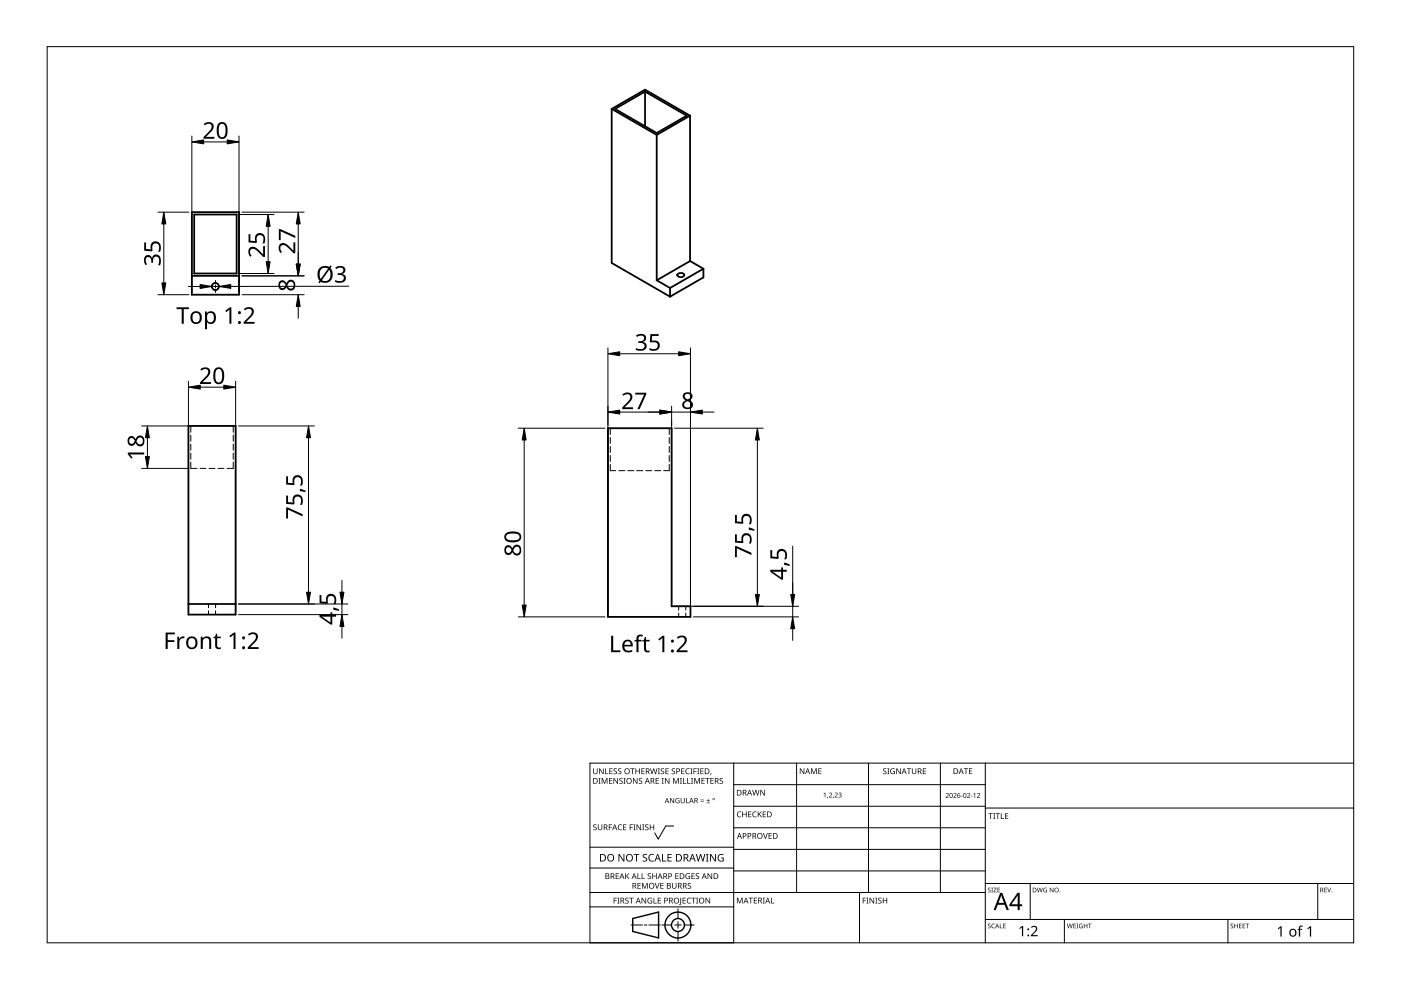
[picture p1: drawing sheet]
<svg xmlns="http://www.w3.org/2000/svg" width="297mm" height="210mm" viewBox="0 0 297 210" stroke-linecap="round" stroke-linejoin="round" font-family="sans-serif">
<g fill="none" stroke="#000" stroke-width=".38">
<path d="M136.8 19.4v7.4M129.7 23.1l7.1-4.1 9.5 5.5M129.7 23.1l9.5 5.5M129.7 23.1v32.7l12.4 7.1M130.4 23.1l6.4-3.7 8.8 5.1-6.4 3.7zM139.2 28.6v30.8M146.3 24.5v30.8M146.3 24.5l-7.1 4.1M40.7 45h10v17.5h-10zM40.7 58.5h10M41.2 45.5h9v12.5h-9zM139.2 59.4l2.9 1.7"/>
<path d="M143.7 58.1l.7-.2a.52 .52 0 0 1 .6 .6l-.3 .2h-.6l-.4-.2zM146.3 55.3l2.8 1.7M146.3 55.3l-7.1 4.1M149.1 57v1.8l-7 4.1M149.1 57l-7 4.1M142.1 61.1v1.8M40 90.3h10v40h-10zM128.9 90.8h13.5v37.7h4v2.3h-17.5zM50 128.1h-10"/>
<circle cx="45.7" cy="60.8" r=".75"/>
</g>
<g fill="none" stroke="#000" stroke-width=".21">
<path d="M40.5 90.3v1.3M40.5 92.3v1.2M40.5 94.2v1.2M40.5 96.1v1.3M40.5 98v1.3h1.3M43.7 99.3h-1.3M45.6 99.3h-1.3M47.5 99.3h-1.3M49.5 90.3v1.3M49.5 92.3v1.2M49.5 94.2v1.2M49.5 96.1v1.3"/>
<path d="M49.5 98v1.3h-1.4M129.4 98.5v1.3h1.2M129.4 90.8v1.3M129.4 92.8v1.2M129.4 94.7v1.2M129.4 96.6v1.2M132.5 99.8h-1.3M134.4 99.8h-1.3M136.3 99.8h-1.3M138.2 99.8h-1.3M140.1 99.8h-1.3M141.9 90.8v1.3"/>
<path d="M141.9 92.8v1.2M141.9 94.7v1.2M141.9 96.6v1.2M141.9 98.5v1.3h-1.2M44.2 128.1v.8M44.2 129.5v.8M45.7 128.1v.8M45.7 129.5v.8M143.9 128.5v.9M143.9 130v.8M145.4 128.5v.9M145.4 130v.8"/>
</g>
<path d="M10 9.9h277v190h-277z" fill="none" stroke="#000" stroke-width=".21"/>
<g fill="none" stroke="#000" stroke-width=".21">
<path d="M125.1 179.6h30.5M142.8 175.1h-1.6l-1.6 2.8-.8-1.3M155.6 166.4h53.3M155.6 161.8v38.1h-30.5v-38.1h161.9M168.9 161.8v27.4M184.1 161.8v27.4M199.4 161.8v27.4M208.9 170.9h-53.3M208.9 175.5h-53.3M208.9 161.8v38.1M287 171.3h-78.1M125.1 192.3h30.5"/>
<path d="M125.1 189.2h83.8M133.8 196.1h2.4M136.6 196.1h.6M140 196.1h-2.4M140.3 196.1h2.1M143.1 196.1h1.3M143.7 195.4v1.4M143.7 197.5v2M143.7 192.7v2M147.2 196.1h-2.1M155.6 180.1h53.3M155.6 184h-30.5"/>
<path d="M182.2 189.2v10.7M208.9 184.7h-53.3M218.4 187.3v7.6M225.7 194.9v5M260.3 194.9v5M279.4 187.3v7.6M287 194.9h-78.1M287 187.3h-78.1"/>
</g>
<g fill="#000">
<path d="M125.8 174.9l.5-.1h.2l-.1 .2a.25 .25 0 0 0-.3-.1 .25 .25 0 0 0 0 .4 .42 .42 0 0 1 .4 .5 .42 .42 0 0 1-.7 .2v-.1a.27 .27 0 0 0 .5 0 .27 .27 0 0 0-.1-.4l-.4-.2zM125.8 162.9h.1v.8a.32 .32 0 0 0 .3 .3 .32 .32 0 0 0 .3-.3v-.8h.2v.8a.47 .47 0 0 1-.5 .4 .47 .47 0 0 1-.4-.4zM126.9 165h.4l-.1 .1v1l.1 .1h-.4l.1-.1v-1zM126.8 174.8h.1v.8a.32 .32 0 0 0 .3 .3 .32 .32 0 0 0 .3-.3v-.8h.2v.8a.47 .47 0 0 1-.5 .4 .47 .47 0 0 1-.4-.4zM127 162.9h.2l.6 1v-1h.2v1.2h-.2l-.7-1 .1 1h-.2zM127.6 165h.2l.4 1 .4-1h.2v1.2h-.2v-1.1l-.4 1.1h-.1l-.4-1.1v1.1h-.1zM128.3 162.9h.2v1.1h.5v.1h-.7zM129.1 174.8h.7v.1h-.6v.5h.5v.1h-.5v.5h-.1zM129.1 165h.7v.1h-.5v.4h.5v.1h-.5v.4h.5v.2h-.7zM129.2 162.9h.7v.1h-.5v.4h.4v.2h-.4v.4h.5v.1h-.7zM130.1 163l.5-.1 .2 .1v.1a.25 .25 0 0 0-.4-.1 .25 .25 0 0 0 0 .4 .42 .42 0 0 1 .4 .5 .42 .42 0 0 1-.7 .2v-.1a.27 .27 0 0 0 .5 0 .27 .27 0 0 0-.1-.4l-.4-.2zM130.1 165h.1l.7 1v-1h.1v1.2h-.2l-.6-1v1h-.1z"/>
<path d="M131.1 175l.5-.2 .3 .1-.1 .1a.49 .49 0 0 0-.7 .4 .49 .49 0 0 0 .8 .4 .57 .57 0 0 1-.8 0 .57 .57 0 0 1 0-.8zM131.1 163l.4-.1 .2 .1v.1a.25 .25 0 0 0-.4-.1 .25 .25 0 0 0 0 .4 .42 .42 0 0 1 .4 .5 .42 .42 0 0 1-.6 .2v-.1a.27 .27 0 0 0 .4 0 .27 .27 0 0 0-.1-.4l-.3-.2zM131.4 165.1l.4-.2 .2 .1v.1a.25 .25 0 0 0-.4-.1 .25 .25 0 0 0 0 .4l.4 .2v.4l-.4 .2-.3-.1 .1-.1a.27 .27 0 0 0 .4 .1 .27 .27 0 0 0-.1-.4l-.4-.3zM132.2 165h.4l-.1 .1v1l.1 .1h-.4l.1-.1v-1zM132.1 174.8h.7v.1h-.5v.4h.5v.1h-.5v.5h.5v.1h-.7zM133.5 174.8h.7v.1h-.5v.5h.5v.1h-.5v.5h-.2zM133.6 162.9h.9v.1h-.3v1.1h-.2v-1.1h-.4zM134.3 174.8h.4l-.1 .1v1l.1 .1h-.4l.1-.1v-1zM134.2 165h.2l.6 1v-1h.2v1.2h-.2l-.7-1v1h-.1zM134.7 162.9h.2v.5h.6v-.5h.2v1.2h-.2v-.5h-.6v.5h-.2zM135 174.8h.1l.7 1v-1h.1v1.2h-.2l-.6-1v1h-.1zM135.5 165.1l.4-.2 .2 .1v.1a.25 .25 0 0 0-.4-.1 .25 .25 0 0 0 0 .4l.4 .2v.4l-.4 .2-.3-.1 .1-.1a.27 .27 0 0 0 .4 .1 .27 .27 0 0 0-.1-.4l-.3-.3z"/>
<path d="M136.2 174.8h.4l-.1 .1v1l.1 .1h-.4l.1-.1v-1zM136 162.9h.7v.1h-.6v.4h.5v.2h-.5v.4h.6v.1h-.7zM136.8 174.9l.4-.1h.3l-.1 .2a.25 .25 0 0 0-.3-.1 .25 .25 0 0 0 0 .4 .42 .42 0 0 1 .4 .5 .42 .42 0 0 1-.7 .2v-.1a.27 .27 0 0 0 .5 0 .27 .27 0 0 0-.1-.4l-.4-.2zM137.8 174.8h.1v.5h.6v-.5h.2v1.2h-.2v-.6h-.6v.6h-.1zM137.8 162.9h.2l.3 1 .2-1h.2l.3 1 .2-1h.2l-.3 1.2h-.2l-.3-1-.3 1h-.1zM139 165h.7v.1h-.5v.4h.5v.1h-.5v.4h.5v.2h-.7zM139.5 162.9h.4l-.1 .1v1l.1 .1h-.4l.1-.1v-1zM140.3 165h.4l-.1 .1v1l.1 .1h-.4l.1-.1v-1zM140.1 163l.5-.1 .2 .1v.1a.25 .25 0 0 0-.4-.1 .25 .25 0 0 0 0 .4 .42 .42 0 0 1 .4 .5 .42 .42 0 0 1-.7 .2l.1-.1a.27 .27 0 0 0 .4 0 .27 .27 0 0 0-.1-.4l-.4-.2zM141.1 162.9h.7v.1h-.6v.4h.5v.2h-.5v.4h.6v.1h-.7zM141 165h.1l.7 1v-1h.1v1.2h-.1l-.7-1v1h-.1zM142.1 169.2h.1l.6 .9v-.9h.1v1.1h-.1l-.6-.9v.9h-.1z"/>
<path d="M142.5 163l.4-.1 .2 .1v.1a.25 .25 0 0 0-.4-.1 .25 .25 0 0 0 0 .4 .42 .42 0 0 1 .4 .5 .42 .42 0 0 1-.6 .2v-.1a.27 .27 0 0 0 .4 0 .27 .27 0 0 0-.1-.4l-.4-.2zM142.7 165h.2l.4 1 .4-1h.2v1.2h-.1v-1.1l-.4 1.1h-.2l-.4-1.1v1.1h-.1zM143.3 169.3l.5-.1 .3 .1-.1 .1a.45 .45 0 0 0-.7 .3 .45 .45 0 0 0 .6 .5v-.4h-.2v-.1h.4v.6a.6 .6 0 0 1-.8-.2 .6 .6 0 0 1 0-.8zM144.2 165h.4l-.2 .1v1l.2 .1h-.4l.1-.1v-1zM144.8 165h.2v1h.5v.2h-.7zM144.4 162.9h.7v.1h-.5v.4h.5v.2h-.5v.4h.5v.1h-.7zM144.3 169.2h.2v.7a.28 .28 0 0 0 .2 .3 .28 .28 0 0 0 .3-.3v-.7h.2v.7a.42 .42 0 0 1-.5 .4 .42 .42 0 0 1-.4-.4zM145.5 169.2h.1v1h.5v.1h-.6zM145.7 165h.2v1h.5v.2h-.7zM145.5 163.1l.3-.2 .4 .1v.1l-.3-.1a.49 .49 0 0 0-.4 .7 .49 .49 0 0 0 .7 .3 .57 .57 0 0 1-.8-.1 .57 .57 0 0 1 0-.8zM146.4 162.9h.4l-.1 .1v1l.1 .1h-.4l.1-.1v-1zM146.5 165h.5l-.2 .1v1l.2 .1h-.5l.2-.1v-1z"/>
<path d="M147 162.9h.7v.1h-.5v.5h.5v.1h-.5v.5h-.2zM147.2 165h.2l.4 1 .4-1h.2v1.2h-.2l.1-1.1-.5 1.1h-.1l-.4-1.1v1.1h-.1zM147.8 162.9h.5l-.2 .1v1l.2 .1h-.5l.2-.1v-1zM148.5 169.9h.7v.1h-.7zM148.5 169.5h.7v.2h-.7zM148.5 162.9h.7v.1h-.6v.4h.5v.2h-.5v.4h.6v.1h-.7zM148.7 165h.7v.1h-.5v.4h.5v.1h-.5v.4h.5v.2h-.7zM149.8 170.2h.7v.1h-.7zM149.5 165h.9v.1h-.3v1.1h-.2v-1.1h-.4zM150.1 169.4l.1 .3h.3l-.3 .1v.3l-.1-.3h-.3l.3-.1zM150.7 163.9h.1l-.2 .4zM150.6 165h.7v.1h-.5v.4h.5v.1h-.5v.4h.5v.2h-.7z"/>
<path d="M152.6 165.1l.4-.2 .3 .1-.1 .1a.25 .25 0 0 0-.4-.1 .25 .25 0 0 0 0 .4l.4 .2 .1 .4-.4 .2-.4-.1 .1-.1a.27 .27 0 0 0 .5 .1 .27 .27 0 0 0-.1-.4l-.4-.3zM156.4 172.2l.4-.2 .4 .1-.1 .1a.49 .49 0 0 0-.7 .5 .49 .49 0 0 0 .7 .4 .57 .57 0 0 1-.8 0 .57 .57 0 0 1 0-.8zM157.4 172.1h.1v.5h.7v-.5h.1v1.2h-.1v-.6h-.7v.6h-.1zM158.6 172.1h.7v.1h-.5v.4h.5v.1h-.5v.4h.5v.2h-.7zM159.7 172.2l.3-.2 .4 .1v.1h-.3a.49 .49 0 0 0-.4 .6 .49 .49 0 0 0 .7 .3 .57 .57 0 0 1-.8 0 .57 .57 0 0 1 0-.8zM159.5 167.5h.1l.3 1 .3-1h.1l.3 1 .3-1h.1l-.3 1.2h-.2l-.3-1.1-.2 1.1h-.2zM160.7 172.1h.1v.6l.5-.6h.2l-.5 .5 .5 .7h-.1l-.5-.6-.1 .6h-.1zM161.8 176.6h.1l.4 1.1 .3-1.1h.2l-.4 1.2h-.2zM161.2 167.5h.2l.6 1v-1h.2v1.2h-.2l-.7-1v1h-.1zM161.7 172.1h.7v.1h-.5v.4h.5v.1h-.5v.4h.5v.2h-.7zM163 176.6h.6v.2h-.5v.3h.5v.2h-.5v.4h.5v.1h-.6zM169.6 162.9h.2l.6 1v-1h.1v1.2h-.1l-.7-1v1h-.1z"/>
<path d="M172 162.9h.2l.4 1 .3-1h.3v1.2h-.2v-1l-.4 1h-.1l-.4-1.1v1.1h-.1zM173.5 162.9h.7v.1h-.5v.4h.4v.1h-.4v.5h.5v.1h-.7zM174.6 168.3l.4-.2v1h-.1v-.9zM175.4 168.9h.2l-.2 .4zM175.8 168.2a.37 .37 0 0 1 .6 0 .37 .37 0 0 1-.3 .6l-.2 .2h.5v.1h-.6l.2-.4a.27 .27 0 0 0 .3-.3 .27 .27 0 0 0-.4-.2zM176.6 168.9h.2l-.2 .4zM177 168.2a.37 .37 0 0 1 .6 0 .37 .37 0 0 1-.3 .6l-.2 .2h.5v.1h-.6l.2-.4a.27 .27 0 0 0 .3-.3 .27 .27 0 0 0-.4-.2zM177.8 168.2a.32 .32 0 0 1 .5-.2 .32 .32 0 0 1-.1 .5 .33 .33 0 0 1 .1 .6 .33 .33 0 0 1-.5-.2 .26 .26 0 0 0 .4 .1 .26 .26 0 0 0 0-.4l-.3-.1a.23 .23 0 0 0 .3-.1 .23 .23 0 0 0-.1-.3 .23 .23 0 0 0-.3 .1zM187.3 163l.4-.1 .2 .1v.1a.25 .25 0 0 0-.4-.1 .25 .25 0 0 0 0 .4 .42 .42 0 0 1 .4 .5 .42 .42 0 0 1-.6 .2v-.1a.27 .27 0 0 0 .4 0 .27 .27 0 0 0-.1-.4l-.3-.2zM188.1 162.9h.5l-.2 .1v1l.2 .1h-.5l.2-.1v-1zM188.9 163.1l.5-.2 .3 .1v.1a.5 .5 0 0 0-.8 .4 .5 .5 0 0 0 .7 .5v-.4h-.3v-.1h.4v.6a.66 .66 0 0 1-.8-.1 .66 .66 0 0 1 0-.9zM190 162.9h.2l.7 1-.1-1h.2v1.2h-.2l-.6-1v1h-.2z"/>
<path d="M192.3 162.9h.9v.1h-.4v1.1h-.2v-1.1h-.3zM193.3 162.9h.2v.8a.32 .32 0 0 0 .3 .3 .32 .32 0 0 0 .3-.3v-.8h.2v.8a.47 .47 0 0 1-.5 .4 .47 .47 0 0 1-.5-.4zM195.7 162.9h.6v.1h-.5v.4h.5v.2h-.5v.4h.5v.1h-.6zM200.5 168.3a.37 .37 0 0 1 .6 0 .37 .37 0 0 1-.2 .5l-.3 .3h.6v.1h-.7l.3-.4a.27 .27 0 0 0 .2-.4 .27 .27 0 0 0-.4-.1zM202.1 168.3a.37 .37 0 0 1 .6 0 .37 .37 0 0 1-.2 .5l-.2 .3h.5v.1h-.7l.3-.4a.27 .27 0 0 0 .3-.4 .27 .27 0 0 0-.5-.1zM203.7 168.7h.4v.1h-.4zM204.4 162.9h.9v.1h-.4v1.1h-.2v-1.1h-.3zM205 168.3a.37 .37 0 0 1 .6 0 .37 .37 0 0 1-.2 .5l-.2 .3h.5v.1h-.7l.3-.4a.27 .27 0 0 0 .3-.4 .27 .27 0 0 0-.5-.1zM205.8 168.7h.4v.1h-.4zM205.4 162.9h.7v.1h-.5v.4h.5v.1h-.5v.5h.5v.1h-.7zM206.4 168.4l.4-.3v1.1h-.2v-.9zM207.1 168.3a.37 .37 0 0 1 .6 0 .37 .37 0 0 1-.2 .5l-.2 .3h.5v.1h-.7l.3-.4a.27 .27 0 0 0 .3-.4 .27 .27 0 0 0-.5-.1z"/>
<path d="M209.6 172.4h.9v.2h-.4v1h-.1v-1h-.4zM210.6 172.4h.4l-.1 .1v1l.1 .1h-.4l.1-.1v-1zM211.1 172.4h.9v.2h-.4v1h-.1v-1h-.4zM212.2 172.4h.2v1.1h.5v.1h-.7zM213.1 172.4h.7v.2h-.6v.3h.5v.2h-.5v.4h.6v.1h-.7zM130.1 190.3h.7v.2h-.5v.4h.4v.1h-.4v.6h-.2zM130.5 185.2h.7v.1h-.5v.4h.5v.1h-.5v.4h.5v.2h-.7zM130.9 190.3h.4l-.1 .2v.9l.1 .2h-.4l.1-.2v-.9zM131.1 181.1h.3l.8 1.3v-1.3h.2v1.6h-.3l-.8-1.4v1.4h-.2zM132.6 190.5l.4-.2 .3 .1-.1 .1a.25 .25 0 0 0-.4-.1 .25 .25 0 0 0 0 .4 .4 .4 0 0 1 .5 .3 .4 .4 0 0 1-.3 .5 .4 .4 0 0 1-.5-.2h.1a.27 .27 0 0 0 .5 .1 .27 .27 0 0 0-.1-.5l-.4-.2zM132.6 185.2h.1v.6l.6-.6h.1l-.4 .5 .5 .7h-.2l-.5-.6-.1 .6h-.1zM133.4 190.3h.9v.2h-.4v1.1h-.1v-1.1h-.4z"/>
<path d="M134.3 181.1h1.2v.2h-.5v1.4h-.2v-1.4h-.5zM135.2 185.2h.1v1h.5v.2h-.6zM135.2 187.2h.6v.1h-.5v.4h.5v.2h-.5v.4h.5v.1h-.6zM136 185.2h.2v1h.5v.2h-.7zM136.1 187.2h.2l.4 1 .4-1h.2v1.2h-.1v-1l-.4 1h-.2l-.4-1 .1 1h-.2zM136 190.3h.2l.7 1.1-.1-1.1h.2v1.3h-.2l-.6-1v1h-.2zM136.3 181.2l.4-.1h.5l-.2 .2a.33 .33 0 0 0-.5 .1 .33 .33 0 0 0 .4 .4 .49 .49 0 0 1 .3 .7 .49 .49 0 0 1-.8 .2l-.2-.1v-.2l.3 .1a.35 .35 0 0 0 .5-.2 .35 .35 0 0 0-.4-.4l-.3-.3zM137.4 190.5l.6-.2 .3 .1-.1 .1a.5 .5 0 0 0-.8 .4 .5 .5 0 0 0 .7 .5v-.3h-.3v-.2h.5v.6a.66 .66 0 0 1-.9-.1 .66 .66 0 0 1 0-.9zM137.4 185.3l.4-.2 .2 .1v.1a.25 .25 0 0 0-.4-.1 .25 .25 0 0 0 0 .4 .42 .42 0 0 1 .4 .6 .42 .42 0 0 1-.6 .2v-.2a.27 .27 0 0 0 .4 .1 .27 .27 0 0 0-.1-.4l-.3-.3zM137.7 181.3l.4-.2h.6l-.1 .2-.4-.1a.64 .64 0 0 0-.5 .9 .64 .64 0 0 0 .9 .3v.2a.83 .83 0 0 1-1-.3 .83 .83 0 0 1 .1-1zM138.6 190.3h.1v1.1h.5v.2h-.6zM138.8 187.2h.2l.3 1.1 .4-1.1h.1l-.4 1.2h-.1z"/>
<path d="M138.3 185.2h.2v.5h.6v-.5h.1v1.2h-.1v-.6h-.6v.6h-.2zM139.5 190.3h.6v.2h-.5v.4h.5v.1h-.5v.4h.5v.2h-.6zM140.4 181.1h.2v1.4h.7v.2h-.9zM140 187.2h.7v.1h-.5v.4h.5v.2h-.5v.4h.5v.1h-.7zM141.5 181.1h.9v.2h-.7v.4h.7v.2h-.7v.6h.7v.2h-.9zM142.5 187.2h.1v.8a.32 .32 0 0 0 .4 .3 .32 .32 0 0 0 .3-.3v-.8h.1v.8a.47 .47 0 0 1-.4 .4 .47 .47 0 0 1-.5-.4zM143.2 185.2h.7v.1h-.6v.4h.5v.1h-.5v.4h.6v.2h-.7zM144.2 190.3h.2v1.3l-.1 .2-.3 .1v-.2l.2-.1zM144.7 190.3h.7v.2h-.5v.4h.5v.1h-.5v.4h.5v.2h-.7zM145.5 185.3l.4-.2 .4 .1-.1 .1a.5 .5 0 0 0-.7 .4 .5 .5 0 0 0 .7 .5v-.3h-.3v-.2h.4v.6a.66 .66 0 0 1-.9-.1 .66 .66 0 0 1 .1-.9zM145.8 190.5l.3-.2 .4 .1v.1h-.3a.49 .49 0 0 0-.4 .6 .49 .49 0 0 0 .7 .3 .57 .57 0 0 1-.8 0 .57 .57 0 0 1 0-.8zM145.9 187.3l.4-.1 .2 .1v.1a.25 .25 0 0 0-.4-.1 .25 .25 0 0 0 0 .4l.4 .2v.3l-.4 .2h-.3l.1-.1a.27 .27 0 0 0 .4 0 .27 .27 0 0 0-.1-.4l-.4-.2z"/>
<path d="M146.6 190.3h.9v.2h-.4v1.1h-.1v-1.1h-.4zM146.6 185.2h.7v.1h-.5v.4h.5v.1h-.5v.4h.5v.2h-.7zM147.6 190.3h.4l-.1 .2v.9l.1 .2h-.4l.1-.2v-.9zM147.6 185.3l.4-.2 .2 .1v.1a.25 .25 0 0 0-.4-.1 .25 .25 0 0 0 0 .4 .42 .42 0 0 1 .4 .6 .42 .42 0 0 1-.7 .2l.1-.2a.27 .27 0 0 0 .4 .1 .27 .27 0 0 0-.1-.4l-.4-.3zM147.5 181.1h.2l.4 1.3 .3-1.3h.2l.4 1.3 .3-1.3h.2l-.4 1.6h-.2l-.4-1.4-.3 1.4h-.2zM149.7 181.1h.5l-.2 .1v1.3l.2 .2h-.5l.1-.2v-1.3zM149.6 190.3h.2l.6 1.1v-1.1h.2v1.3h-.2l-.7-1v1h-.1zM150 185.2h.2l.6 1v-1h.2v1.2h-.2l-.6-1v1h-.2zM150.5 181.1h.3l.8 1.3v-1.3h.2v1.6h-.2l-.9-1.4v1.4h-.2zM152.4 181.3l.7-.2h.3l-.1 .2a.65 .65 0 0 0-1 .5 .65 .65 0 0 0 .9 .7v-.5h-.3v-.2h.5v.8a.86 .86 0 0 1-1.1-.2 .86 .86 0 0 1 .1-1.1zM156.2 190.3h.3l.3 1 .4-1h.3v1.2h-.2v-1l-.4 1h-.1l-.4-1v1h-.2zM158.7 190.3h.9v.2h-.3v1h-.2v-1h-.4z"/>
<path d="M159.8 190.3h.7v.2h-.5v.3h.5v.2h-.5v.4h.5v.1h-.7zM161.7 190.3h.5l-.2 .2v.9l.2 .1h-.5l.2-.1v-.9zM163.5 190.3h.1v1.1h.6v.1h-.7zM182.9 190.3h.7v.2h-.5v.4h.5v.1h-.5v.6h-.2zM183.7 190.3h.4l-.1 .2v.9l.1 .2h-.4l.1-.2v-.9zM184.4 190.3h.1l.7 1v-1h.1v1.3h-.1l-.7-1v1h-.1zM185.6 190.3h.4l-.1 .2v.9l.1 .2h-.4l.1-.2v-.9zM186.2 190.5l.5-.2 .2 .1v.1a.25 .25 0 0 0-.4-.1 .25 .25 0 0 0 0 .4l.4 .2v.4l-.4 .2-.3-.1v-.1a.27 .27 0 0 0 .5 .1 .27 .27 0 0 0-.1-.5l-.4-.2zM187.2 190.3h.1v.6h.6v-.6h.2v1.3h-.2v-.6h-.6v.6h-.1zM209.5 188.3l.3-.1 .2 .2a.24 .24 0 0 0-.3-.1 .24 .24 0 0 0-.1 .3 .24 .24 0 0 0 .3 .1l.2 .2-.1 .2-.4 .1-.2-.2a.23 .23 0 0 0 .4 .2 .23 .23 0 0 0 0-.4l-.3-.2zM209.5 195.9l.3-.1 .2 .2a.24 .24 0 0 0-.3-.1 .24 .24 0 0 0-.1 .3 .24 .24 0 0 0 .3 .1 .31 .31 0 0 1 0 .5 .31 .31 0 0 1-.5-.1 .23 .23 0 0 0 .4 .1 .23 .23 0 0 0 0-.4l-.3-.2zM210.2 188.2h.3l-.1 .1 .1 .9h-.3l.1-.1z"/>
<path d="M210.3 196l.4-.2 .2 .1v.1a.39 .39 0 0 0-.6 .3 .39 .39 0 0 0 .6 .4 .46 .46 0 0 1-.7-.1 .46 .46 0 0 1 .1-.6zM210.7 188.2h.6l-.5 .9h.5v.1h-.7l.5-.9h-.4zM212 195.8h.1v.9l.4 .1h-.5zM211.5 188.2h.5l-.4 .1v.3h.4l-.4 .1v.4l.4 .1h-.5zM212.7 195.8h.5l-.4 .1v.3h.4l-.4 .2v.3l.4 .1h-.5zM216.1 196.8l.6-.5h.2v2.2h-.2v-1.9l-.4 .4zM218.6 196.5a.76 .76 0 0 1 1.2 0 .76 .76 0 0 1-.3 1.2l-.6 .6h1.1v.2h-1.4v-.2l.7-.8a.52 .52 0 0 0 .3-.8 .52 .52 0 0 0-.9 0zM219.8 188.2h.2l.2 .8 .2-.8h.1l.3 .8 .2-.8h.1l-.3 1h-.1l-.2-.8-.3 .8h-.1zM221.3 188.3h.7h-.1a.4 .4 0 0 0-.6 .4 .4 .4 0 0 0 .6 .4v-.3l-.2-.1h.3v.5a.53 .53 0 0 1-.7-.2 .53 .53 0 0 1 0-.7zM222.6 188.2h.1l.5 .8v-.8h.1v1h-.1l-.5-.8v.8h-.1zM226.2 195.8h.1l.2 .9 .3-.9h.1l.2 .9 .2-.9h.1l-.2 1h-.1l-.3-.8-.2 .8h-.1zM227.6 195.8h.5l-.4 .1v.3h.4l-.4 .2v.3l.4 .1h-.5z"/>
<path d="M228.3 195.8h.3l-.1 .1 .1 .9h-.3l.1-.1zM228.9 196l.7-.1-.2 .1a.4 .4 0 0 0-.5 .3 .4 .4 0 0 0 .5 .4v-.3l-.2-.1h.4v.5a.53 .53 0 0 1-.7-.1 .53 .53 0 0 1 0-.7zM229.8 195.8h.1v.4h.5v-.4h.1v1h-.1v-.4h-.5v.4h-.1zM230.7 195.8h.7l-.3 .1v.9h-.1v-.9zM260.9 195.9l.4-.1 .1 .2a.24 .24 0 0 0-.3-.1 .24 .24 0 0 0-.1 .3 .24 .24 0 0 0 .4 .1 .31 .31 0 0 1 0 .5 .31 .31 0 0 1-.5-.1 .23 .23 0 0 0 .3 .1 .23 .23 0 0 0 .1-.4l-.4-.2zM261.7 195.8h.1v.4h.5v-.4h.1v1h-.1v-.4h-.5v.4h-.1zM262.7 195.8h.5l-.4 .1v.3h.4l-.4 .2v.3l.4 .1h-.5zM263.5 195.8h.5l-.4 .1v.3h.4l-.4 .2v.3l.4 .1h-.5zM264.1 195.8h.7l-.3 .1v.9h-.1v-.9zM270.9 196.9l.6-.5h.2v2.2h-.2v-1.9l-.4 .3zM275.5 196.4l.7-.1v.2h-.4l-.1 .2-.1 .2h.5v.2h-.5v1.5h-.2v-1.5h-.3l.3-.2zM277.2 196.9l.6-.5h.2v2.2h-.3v-1.9l-.4 .3z"/>
<path d="M280.8 188.2h.5l-.4 .1v.3h.4l-.4 .1v.4l.4 .1h-.5zM281.4 188.2h.1l.3 .8 .3-.8h.1l-.3 1h-.1z"/>
<path d="M125.8 165h.3a.54 .54 0 0 1 .6 .6 .56 .56 0 0 1-.6 .6h-.3zM125.9 165.1v.9h.2a.43 .43 0 0 0 .5-.4 .41 .41 0 0 0-.5-.5z"/>
<path d="M128 174.8h.3a.35 .35 0 0 1 .5 .2 .35 .35 0 0 1-.3 .5l.4 .5h-.2l-.3-.5h-.2v.5h-.2zM128.2 174.9v.5h.1a.23 .23 0 0 0 .3-.2 .23 .23 0 0 0-.3-.3z"/>
<path d="M130.3 174.8h.1l.5 1.2h-.2l-.1-.4h-.5l-.2 .4h-.1zM130.3 175l-.2 .5h.4z"/>
<path d="M132.3 163.5a.61 .61 0 0 1 1.2 0 .61 .61 0 0 1-1.2 0zM132.7 163.1l-.1 .4a.45 .45 0 0 0 .5 .4 .45 .45 0 0 0 .3-.5 .45 .45 0 0 0-.5-.4z"/>
<path d="M132.7 165.6a.61 .61 0 0 1 1.2 0 .61 .61 0 0 1-1.2 0zM133.1 165.2a.47 .47 0 0 0-.1 .7 .47 .47 0 0 0 .7-.1 .45 .45 0 0 0 0-.6 .45 .45 0 0 0-.6 0z"/>
<path d="M136.9 162.9h.4a.35 .35 0 0 1 .4 .3 .35 .35 0 0 1-.2 .4l.3 .5h-.2l-.3-.5h-.2v.5h-.2zM137.1 163v.5h.2a.23 .23 0 0 0 .3-.2 .23 .23 0 0 0-.3-.3z"/>
<path d="M137.2 165h.1l.5 1.2h-.2l-.1-.4h-.5l-.1 .4h-.2zM137.2 165.1l-.2 .6h.4z"/>
<path d="M138 165h.3a.35 .35 0 0 1 .4 .2 .35 .35 0 0 1-.2 .4l.3 .6h-.2l-.3-.5h-.2v.5h-.1zM138.1 165.1v.4h.2a.23 .23 0 0 0 .3-.2 .23 .23 0 0 0-.3-.2z"/>
<path d="M141.4 169.2h.1l.4 1.1h-.1l-.2-.3h-.4l-.1 .3h-.2zM141.4 169.3l-.2 .5h.4z"/>
<path d="M143.4 162.9h.3a.41 .41 0 0 1 .5 .5 .41 .41 0 0 1-.6 .3v.4h-.2zM143.6 163v.5a.29 .29 0 0 0 .4-.2 .29 .29 0 0 0-.4-.3z"/>
<path d="M146.5 169.2h.2l.4 1.1h-.2l-.1-.3h-.4l-.2 .3h-.1zM146.6 169.3l-.2 .5h.4z"/>
<path d="M147.2 169.2h.3a.31 .31 0 0 1 .4 .2 .31 .31 0 0 1-.2 .4l.3 .5h-.1l-.3-.5h-.2v.5h-.2zM147.4 169.3v.4h.1a.21 .21 0 0 0 .3-.2 .21 .21 0 0 0-.3-.2z"/>
<path d="M149.4 162.9h.4a.61 .61 0 0 1 .6 .6 .61 .61 0 0 1-.6 .6h-.4zM149.6 163v1h.2a.48 .48 0 0 0 .4-.5 .48 .48 0 0 0-.4-.5z"/>
<path d="M151.1 169.4a.24 .24 0 0 1 .4 0 .24 .24 0 0 1-.4 0zM151.2 169.4a.15 .15 0 0 0 .3 0 .15 .15 0 0 0-.3 0z"/>
<path d="M151.6 165h.3a.35 .35 0 0 1 .4 .2 .35 .35 0 0 1-.2 .4l.3 .6h-.1l-.3-.5h-.3v.5h-.1zM151.7 165.1v.4h.2a.23 .23 0 0 0 .3-.2 .23 .23 0 0 0-.3-.2z"/>
<path d="M156.7 176.6h.2l.4 1.2h-.1l-.2-.3h-.5l-.1 .3h-.2zM156.8 176.8l-.2 .5h.4z"/>
<path d="M156.2 167.5h.4a.61 .61 0 0 1 .6 .6 .61 .61 0 0 1-.6 .6h-.4zM156.4 167.6v1h.2a.49 .49 0 0 0 .4-.4 .49 .49 0 0 0-.3-.6z"/>
<path d="M157.5 167.5h.3a.35 .35 0 0 1 .4 .2 .35 .35 0 0 1-.2 .4l.3 .6h-.1l-.3-.5h-.3v.5h-.1zM157.6 167.6v.5h.2a.23 .23 0 0 0 .3-.3 .23 .23 0 0 0-.3-.2z"/>
<path d="M157.5 176.6h.3a.41 .41 0 0 1 .5 .5 .41 .41 0 0 1-.7 .3v.4h-.1zM157.6 176.8v.4a.29 .29 0 0 0 .5-.2 .29 .29 0 0 0-.5-.2z"/>
<path d="M158.5 176.6h.3a.41 .41 0 0 1 .5 .5 .41 .41 0 0 1-.6 .3v.4h-.2zM158.7 176.8v.4a.29 .29 0 0 0 .4-.2 .29 .29 0 0 0-.4-.2z"/>
<path d="M158.8 167.5h.2l.5 1.2h-.2l-.1-.4h-.5l-.2 .4h-.1zM158.9 167.6l-.2 .6h.4z"/>
<path d="M159.6 176.6h.3a.35 .35 0 0 1 .4 .3 .35 .35 0 0 1-.2 .4l.3 .5h-.2l-.3-.5h-.2v.5h-.1zM159.7 176.8v.4h.2a.23 .23 0 0 0 .3-.2 .23 .23 0 0 0-.3-.2z"/>
<path d="M160.4 177.2a.65 .65 0 0 1 1.3 0 .65 .65 0 0 1-1.3 0zM160.8 176.8l-.1 .4a.45 .45 0 0 0 .5 .4 .45 .45 0 0 0 .4-.5 .45 .45 0 0 0-.5-.4z"/>
<path d="M162.7 172.1h.3a.61 .61 0 0 1 .6 .6 .61 .61 0 0 1-.6 .6h-.3zM162.8 172.2v.9h.2a.48 .48 0 0 0 .5-.4 .48 .48 0 0 0-.5-.5z"/>
<path d="M163.9 176.6h.4a.61 .61 0 0 1 .6 .7 .61 .61 0 0 1-.7 .5h-.3zM164.1 176.8v.9h.1a.48 .48 0 0 0 .5-.4 .48 .48 0 0 0-.4-.5z"/>
<path d="M171.2 162.9h.1l.5 1.2h-.2l-.1-.4h-.5l-.1 .4h-.2zM171.2 163.1l-.1 .5h.3z"/>
<path d="M191.6 162.9h.2l.4 1.2h-.1l-.2-.4h-.4l-.2 .4h-.1zM191.7 163.1l-.2 .5h.4z"/>
<path d="M194.6 162.9h.3a.35 .35 0 0 1 .5 .2 .35 .35 0 0 1-.3 .5l.4 .5h-.2l-.3-.5h-.3v.5h-.1zM194.7 163v.5h.2a.23 .23 0 0 0 .3-.2 .23 .23 0 0 0-.3-.3z"/>
<path d="M201.4 168.2l.4-.1 .2 .3v.5l-.2 .3-.3-.1-.2-.2zM201.5 168.3l-.1 .2a.38 .38 0 0 0 .3 .5 .41 .41 0 0 0 .2-.4 .41 .41 0 0 0-.4-.3z"/>
<path d="M203.1 168.2l.4-.1-.3 .2-.1 .3a.35 .35 0 0 1 .5 .2 .35 .35 0 0 1-.4 .5 .35 .35 0 0 1-.2-.5zM203.1 168.9a.22 .22 0 0 0 .4 0 .22 .22 0 0 0-.4 0z"/>
<path d="M202.2 162.9h.3a.55 .55 0 0 1 .6 .6 .56 .56 0 0 1-.6 .6h-.3zM202.3 163v1h.2a.48 .48 0 0 0 .5-.5 .48 .48 0 0 0-.5-.5z"/>
<path d="M203.7 162.9h.2l.4 1.2h-.1l-.2-.4h-.5l-.1 .4h-.2zM203.8 163.1l-.2 .5h.4z"/>
<path d="M204.3 168.2l.4-.1 .2 .3v.5l-.2 .3-.3-.1-.1-.2zM204.4 168.3l-.1 .4a.26 .26 0 0 0 .3 .4 .26 .26 0 0 0 .2-.4l-.1-.4z"/>
<path d="M128.4 185.2h.3a.31 .31 0 0 1 .5 .1 .31 .31 0 0 1-.3 .4 .33 .33 0 0 1 .3 .4 .33 .33 0 0 1-.4 .3h-.4zM128.5 185.8v.4h.3a.23 .23 0 0 0 .3-.2 .23 .23 0 0 0-.3-.2zM128.5 185.3v.4h.2a.21 .21 0 0 0 .3-.2 .21 .21 0 0 0-.3-.2z"/>
<path d="M127.2 181.1h.5a.71 .71 0 0 1 .8 .8 .73 .73 0 0 1-.8 .8h-.5zM127.4 181.2v1.3h.2a.56 .56 0 0 0 .7-.6 .54 .54 0 0 0-.6-.7z"/>
<path d="M129.5 185.2h.3a.35 .35 0 0 1 .4 .2 .35 .35 0 0 1-.2 .4l.3 .6h-.1l-.3-.5h-.3v.5h-.1zM129.6 185.3v.4h.2a.23 .23 0 0 0 .3-.2 .23 .23 0 0 0-.3-.2z"/>
<path d="M128.9 181.3a.76 .76 0 0 1 1.1 .1 .76 .76 0 0 1-.1 1.1 .76 .76 0 0 1-1.1-.3v-.5zM129.1 181.4a.62 .62 0 0 0-.1 .8 .62 .62 0 0 0 .8 .2l.1-.1a.61 .61 0 0 0 0-.8 .61 .61 0 0 0-.8-.1z"/>
<path d="M131.6 190.3h.3a.35 .35 0 0 1 .4 .3 .35 .35 0 0 1-.2 .4l.3 .6h-.1l-.3-.5h-.3v.5h-.1zM131.7 190.5v.4h.2a.23 .23 0 0 0 .3-.2 .23 .23 0 0 0-.3-.2z"/>
<path d="M131.8 185.2h.1l.5 1.2h-.2l-.1-.4h-.5l-.1 .4h-.2zM131.9 185.3l-.2 .6h.4z"/>
<path d="M132.9 181.3a.76 .76 0 0 1 1.1 .1 .76 .76 0 0 1-.1 1.1 .76 .76 0 0 1-1.1-.3l-.1-.5zM133.1 181.4a.62 .62 0 0 0-.2 .8 .62 .62 0 0 0 .9 .2l.1-.1a.61 .61 0 0 0 0-.8 .61 .61 0 0 0-.8-.1z"/>
<path d="M134.1 187.2h.3a.35 .35 0 0 1 .5 .2 .35 .35 0 0 1-.3 .5l.4 .5h-.2l-.3-.5h-.2v.5h-.2zM134.3 187.3v.5h.1a.23 .23 0 0 0 .3-.2 .23 .23 0 0 0-.3-.3z"/>
<path d="M134.4 185.2h.1l.5 1.2h-.2l-.1-.4h-.5l-.1 .4h-.2zM134.4 185.3l-.2 .6h.4z"/>
<path d="M135.3 190.3h.1l.5 1.3h-.2l-.1-.4h-.5l-.2 .4h-.1zM135.3 190.5l-.2 .5h.4z"/>
<path d="M137.5 187.8a.61 .61 0 0 1 1.2 0 .61 .61 0 0 1-1.2 0zM137.9 187.4a.47 .47 0 0 0-.1 .7 .47 .47 0 0 0 .7 0v-.1a.45 .45 0 0 0 0-.5 .45 .45 0 0 0-.6-.1z"/>
<path d="M139.4 181.1h.1l.6 1.6h-.2l-.1-.5h-.7l-.2 .5h-.2zM139.4 181.3l-.2 .7h.5z"/>
<path d="M139.9 185.2h.1l.5 1.2h-.2l-.1-.4h-.5l-.1 .4h-.2zM139.9 185.3l-.1 .6h.3z"/>
<path d="M140.7 185.2h.3a.35 .35 0 0 1 .4 .2 .35 .35 0 0 1-.2 .4l.3 .6h-.2l-.2-.5h-.3v.5h-.1zM140.8 185.3v.4h.2a.23 .23 0 0 0 .3-.2 .23 .23 0 0 0-.3-.2z"/>
<path d="M141.4 187.2h.3a.31 .31 0 0 1 .5 .2 .31 .31 0 0 1-.2 .4 .33 .33 0 0 1 .2 .4 .33 .33 0 0 1-.4 .2h-.4zM141.5 187.9v.4h.3a.23 .23 0 0 0 .3-.2 .23 .23 0 0 0-.3-.2zM141.5 187.3v.4h.3a.21 .21 0 0 0 .2-.2 .21 .21 0 0 0-.3-.2z"/>
<path d="M140.8 190.3h.4a.41 .41 0 0 1 .4 .5 .41 .41 0 0 1-.6 .3v.5h-.2zM141 190.5v.5a.29 .29 0 0 0 .5-.3 .29 .29 0 0 0-.5-.2z"/>
<path d="M141.9 190.3h.3a.35 .35 0 0 1 .4 .3 .35 .35 0 0 1-.2 .4l.3 .6h-.1l-.3-.5h-.3v.5h-.1zM142 190.5v.4h.2a.23 .23 0 0 0 .3-.2 .23 .23 0 0 0-.3-.2z"/>
<path d="M141.7 185.2h.3a.41 .41 0 0 1 .5 .5 .41 .41 0 0 1-.6 .2v.5h-.2zM141.9 185.3v.5a.29 .29 0 0 0 .4-.3 .29 .29 0 0 0-.4-.2z"/>
<path d="M143.7 187.2h.4a.35 .35 0 0 1 .4 .2 .35 .35 0 0 1-.2 .5l.3 .5h-.2l-.3-.5h-.2v.5h-.2zM143.9 187.3v.5h.2a.23 .23 0 0 0 .3-.2 .23 .23 0 0 0-.3-.3z"/>
<path d="M142.8 191a.61 .61 0 0 1 1.2 0 .61 .61 0 0 1-1.2 0zM143.2 190.6a.47 .47 0 0 0-.1 .7 .47 .47 0 0 0 .7-.1 .45 .45 0 0 0-.1-.6 .45 .45 0 0 0-.5 0z"/>
<path d="M143.3 181.1h.5a.71 .71 0 0 1 .8 .8 .73 .73 0 0 1-.8 .8h-.5zM143.5 181.2v1.3h.2a.56 .56 0 0 0 .7-.6 .54 .54 0 0 0-.6-.7z"/>
<path d="M144.8 187.2h.3a.35 .35 0 0 1 .5 .2 .35 .35 0 0 1-.3 .5l.4 .5h-.2l-.3-.5h-.2v.5h-.2zM145 187.3v.5h.1a.23 .23 0 0 0 .3-.2 .23 .23 0 0 0-.3-.3z"/>
<path d="M144.1 185.2h.4a.61 .61 0 0 1 .6 .6 .61 .61 0 0 1-.6 .6h-.4zM144.3 185.3v.9h.1a.48 .48 0 0 0 .5-.4 .48 .48 0 0 0-.4-.5z"/>
<path d="M144.9 181.1h.5a.45 .45 0 0 1 .5 .3 .45 .45 0 0 1-.3 .6l.5 .7h-.3l-.3-.7h-.4v.7h-.2zM145.1 181.3v.5h.3a.3 .3 0 0 0 .3-.3 .3 .3 0 0 0-.3-.2z"/>
<path d="M146.7 181.1h.2l.6 1.6h-.2l-.2-.5h-.6l-.2 .5h-.2zM146.8 181.3l-.2 .7h.5z"/>
<path d="M148.1 191a.61 .61 0 0 1 1.2 0 .61 .61 0 0 1-1.2 0zM148.4 191a.45 .45 0 0 0 .9 0 .45 .45 0 0 0-.9 0z"/>
<path d="M149.2 185.2h.2l.5 1.2h-.2l-.2-.4h-.4l-.2 .4h-.1zM149.3 185.3l-.2 .6h.4z"/>
<path d="M151.3 185.2h.4a.61 .61 0 0 1 .6 .6 .61 .61 0 0 1-.6 .6h-.4zM151.5 185.3v.9h.1a.48 .48 0 0 0 .5-.4 .48 .48 0 0 0-.4-.5z"/>
<path d="M158.1 190.3h.1l.5 1.2h-.2l-.1-.3h-.5l-.1 .3h-.2zM158.2 190.5l-.2 .5h.4z"/>
<path d="M160.8 190.3h.3a.35 .35 0 0 1 .4 .3 .35 .35 0 0 1-.2 .4l.3 .5h-.1l-.3-.5h-.3v.5h-.1zM160.9 190.5v.4h.2a.23 .23 0 0 0 .3-.2 .23 .23 0 0 0-.3-.2z"/>
<path d="M162.7 190.3h.1l.5 1.2h-.1l-.2-.3h-.5l-.1 .3h-.2zM162.8 190.5l-.2 .5h.4z"/>
<path d="M211.4 195.8l.5 1-.3-.3h-.4l-.2 .3zM211.4 196l-.1 .4h.3z"/>
<path d="M212.1 189.3h.4l1.4 3.7h-.5l-.4-1.2h-1.5l-.4 1.2h-.4zM212.3 189.8l-.6 1.6h1.2z"/>
<path d="M215.7 189.3h.5v2.4h.5v.4h-.5v.9h-.4v-.9h-1.8v-.3zM215.8 189.8l-1.3 1.9h1.3z"/>
<path d="M219 188.2h.3a.44 .44 0 0 1 .4 .5 .45 .45 0 0 1-.5 .5h-.2zM219.1 188.3v.8l.3-.1 .2-.2v-.3z"/>
<path d="M223.5 188.7a.5 .5 0 0 1 1 0 .5 .5 0 0 1-1 0zM223.7 188.7a.36 .36 0 0 0 .7 0 .36 .36 0 0 0-.7 0z"/>
<path d="M273.6 197.1a.82 .82 0 0 1 1.2 .1 .82 .82 0 0 1-.2 1.2 .82 .82 0 0 1-1.2-.4zM273.8 197.2a.58 .58 0 0 0-.1 .9 .58 .58 0 0 0 .8 0l.1-.2a.53 .53 0 0 0-.1-.6 .53 .53 0 0 0-.7-.1z"/>
<path d="M279.9 188.2h.3a.28 .28 0 0 1 .3 .2 .28 .28 0 0 1-.1 .3l.2 .5-.4-.4h-.1v.4h-.2zM280.1 188.3v.4h.1a.19 .19 0 0 0 .2-.2 .19 .19 0 0 0-.2-.2z"/>
<circle cx="218" cy="198.3" r=".2"/>
<circle cx="218" cy="197" r=".2"/>
<circle cx="224.7" cy="189.1" r=".09"/>
<circle cx="282.4" cy="189.1" r=".09"/>
</g>
<g fill="none" stroke="#000" stroke-width=".3">
<path d="M134.1 194.7l5.5-1.3v5.5l-5.5-1.4z"/>
<circle cx="143.7" cy="196.1" r="2.74"/>
<circle cx="143.7" cy="196.1" r="1.37"/>
</g>
<g fill="#000">
<path d="M43.2 26.3a1.16 1.16 0 0 1 1.3-.4 1.16 1.16 0 0 1 .8 1.1l-.3 .7-1.3 1.3h1.7v.4h-2.3v-.3l1.1-1.2a.98 .98 0 0 0 .3-1.6h-.5l-.6 .3zM30.8 54.4l.6-.3a.85 .85 0 0 1 .8 .7 .93 .93 0 0 1 1.1-.9 .93 .93 0 0 1 .8 1.1l-.2 1.3h-.4a1.24 1.24 0 0 0-.3-1.9 .71 .71 0 0 0-.8 1v.3h-.3a.81 .81 0 0 0-.1-.8 .81 .81 0 0 0-.8-.3 1.02 1.02 0 0 0 0 1.4l-.3 .2a1.65 1.65 0 0 1-.1-1.8zM30.6 51.4h.4v1.4l1 .1a1.17 1.17 0 0 1 .9-1.7 1.17 1.17 0 0 1 1.2 1.5l-.2 .7h-.4a1.03 1.03 0 0 0-.5-1.8 .93 .93 0 0 0-.6 1.5l-.2 .2-1.6-.1zM52.7 49.7h.4v1.3l1 .1a1.17 1.17 0 0 1 1-1.7 1.17 1.17 0 0 1 1.1 1.6l-.2 .6h-.4a1.03 1.03 0 0 0-.5-1.8 .93 .93 0 0 0-.6 1.5l-.2 .2-1.6-.1zM52.9 52.6a1.5 1.5 0 0 1 2.2 .6l.7 .7v-1.7h.4v2.3h-.4l-1.1-1.1a.98 .98 0 0 0-1.6-.3l-.1 .5 .3 .6-.2 .2a1.47 1.47 0 0 1-.2-1.8zM59.3 51.8a1.5 1.5 0 0 1 2.2 .6l.7 .7v-1.7h.4v2.3h-.4l-1.1-1.1a.98 .98 0 0 0-1.6-.3v.5l.3 .6-.3 .2a1.47 1.47 0 0 1-.2-1.8zM59.1 48.6h.4l3.1 1.4v.5l-3.1-1.5v1.9h-.4zM71.1 56.7a1.25 1.25 0 0 1 1.2-.4 1.25 1.25 0 0 1 .9 .9 .85 .85 0 0 1-.7 .9 .93 .93 0 0 1 .9 1 .93 .93 0 0 1-1.1 .8l-1.3-.1v-.4a1.24 1.24 0 0 0 1.9-.3 .71 .71 0 0 0-1-.8h-.3v-.4a.81 .81 0 0 0 .8 0 .81 .81 0 0 0 .3-.8 1.02 1.02 0 0 0-1.4-.1zM37.4 65.2h2.6v.3h-1v3.1h-.5v-3.1h-1.1zM47.8 65.9l.9-.7h.4v3.4h-.5l.1-3-.7 .6zM51.7 65.5a1.16 1.16 0 0 1 1.3-.4 1.16 1.16 0 0 1 .8 1.2l-.3 .6-1.3 1.4h1.8v.3h-2.3v-.3l1.1-1.1a.98 .98 0 0 0 .2-1.7h-.4l-.7 .3zM134.8 71.2a1.25 1.25 0 0 1 1.3-.5 1.25 1.25 0 0 1 .9 1 .85 .85 0 0 1-.7 .8 .93 .93 0 0 1 .8 1 .93 .93 0 0 1-1 .9l-1.3-.2v-.4a1.24 1.24 0 0 0 1.8-.3 .71 .71 0 0 0-.9-.8h-.4v-.4a.81 .81 0 0 0 .9 0 .81 .81 0 0 0 .3-.8 1.02 1.02 0 0 0-1.5-.1z"/>
<path d="M137.9 70.8h1.8v.4h-1.4l-.1 1a1.17 1.17 0 0 1 1.7 1 1.17 1.17 0 0 1-1.6 1.2l-.6-.2v-.4a1.03 1.03 0 0 0 1.8-.5 .93 .93 0 0 0-1.5-.7l-.2-.1zM27.1 95.9h3.5v.5l-3.1-.1 .6 .7-.3 .2-.7-.9zM42.5 78.3a1.16 1.16 0 0 1 1.3-.4 1.16 1.16 0 0 1 .8 1.1l-.3 .7-1.3 1.3h1.7v.4h-2.3v-.3l1.1-1.2a.98 .98 0 0 0 .3-1.6h-.5l-.6 .3zM132 83.6a1.16 1.16 0 0 1 1.3-.4 1.16 1.16 0 0 1 .8 1.2l-.4 .6-1.2 1.4h1.7v.3h-2.3v-.3l1.1-1.1a.98 .98 0 0 0 .3-1.7h-.5l-.6 .3zM134.7 83.3h2.3v.3l-1.4 3.1h-.5l1.5-3h-1.9zM60.7 105.1h.4v1.4l1 .1a1.17 1.17 0 0 1 .9-1.8 1.17 1.17 0 0 1 1.2 1.6l-.2 .6h-.4a1.03 1.03 0 0 0 .3-1 1.03 1.03 0 0 0-.8-.7 .93 .93 0 0 0-.6 1.5l-.2 .2-1.6-.2zM60.7 101h.4v1.4h1l-.1-.5a1.13 1.13 0 0 1 1.4-1.1 1.13 1.13 0 0 1 .8 1.5l-.2 .6h-.4a1.03 1.03 0 0 0 .3-1 1.03 1.03 0 0 0-.8-.7 .93 .93 0 0 0-.6 1.5l-.2 .2-1.6-.2zM63.6 103.7l1.2 .3v.4l-1.2-.3zM60.7 107.6h.3l3.2 1.4v.5l-3.1-1.4v1.8h-.4zM155.8 113.3h.4v1.4h1v-.5a1.13 1.13 0 0 1 1.3-1.1 1.13 1.13 0 0 1 .9 1.5l-.2 .6h-.4a1.03 1.03 0 0 0 .3-1 1.03 1.03 0 0 0-.8-.7 .93 .93 0 0 0-.7 1.4l-.1 .3-1.7-.2zM155.8 109.2h.4v1.4h1a1.17 1.17 0 0 1 1-1.7 1.17 1.17 0 0 1 1.2 1.6l-.2 .6h-.4a1.03 1.03 0 0 0-.5-1.7 .93 .93 0 0 0-.7 1.4l-.1 .3-1.7-.2zM158.8 111.9l1.2 .3v.4l-1.2-.3z"/>
<path d="M155.8 115.8h.4l3.1 1.4v.5l-3.1-1.5v1.9h-.4zM163.3 116.6h.4v1.4l1 .1a1.17 1.17 0 0 1 1-1.7 1.17 1.17 0 0 1 1.1 1.6l-.1 .6h-.4a1.03 1.03 0 0 0 .2-1.1 1.03 1.03 0 0 0-.8-.7 .93 .93 0 0 0-.6 1.5l-.1 .2-1.7-.1zM166.2 119.3l1.2 .4v.3l-1.2-.2zM35.1 134.1h2v.4h-1.5v1.2h1.4v.4h-1.4v1.5h-.5zM37.6 135h.3l.1 .5 .5-.5h.6v.4h-.5a.84 .84 0 0 0-.6 .8v1.4h-.4zM42.6 135h.3l.1 .3a1 1 0 0 1 1.1-.3 1 1 0 0 1 .7 .9v1.7h-.5v-1.7a.7 .7 0 0 0-.8-.6 .7 .7 0 0 0-.5 .9v1.4h-.4zM45.8 134.4h.2v.6h.8v.3h-.8v1.5l.3 .5 .5-.1v.4a.8 .8 0 0 1-1.2-.8v-1.5h-.4v-.2l.4-.2zM48.6 134.8l1-.7h.3v3.5h-.4v-3l-.6 .5zM52.6 134.5a1.16 1.16 0 0 1 1.3-.4 1.16 1.16 0 0 1 .8 1.1l-.3 .7-1.3 1.3h1.7v.4h-2.3v-.4l1.1-1.1a.98 .98 0 0 0 .3-1.6l-.5-.1-.6 .4zM67.8 126.2h.3v1.3l1.1 .1a1.17 1.17 0 0 1 .9-1.7 1.17 1.17 0 0 1 1.2 1.6l-.2 .6h-.4a1.03 1.03 0 0 0-.5-1.8 .93 .93 0 0 0-.7 1.5l-.1 .2-1.6-.1zM70.7 128.8l1.2 .4v.3l-1.2-.2zM129.6 134.8h.4v3.1h1.5v.4h-1.9z"/>
<path d="M135.2 134.8l.4-.2h.4h.3l-.1 .4a.55 .55 0 0 0-.7 0 .55 .55 0 0 0-.1 .7h.6v.3h-.6v2.3h-.5v-2.3h-.4v-.2l.4-.2zM136.7 135.1h.3v.6h.7v.3h-.7v1.5l.2 .4h.5v.4a.8 .8 0 0 1-1.2-.8v-1.5h-.3v-.2l.3-.2zM139.6 135.5l.9-.7h.4v3.5h-.5l.1-3.1-.7 .6zM143.5 135.2a1.16 1.16 0 0 1 1.3-.5 1.16 1.16 0 0 1 .8 1.2l-.3 .6-1.3 1.4h1.8v.4h-2.3v-.4l1.1-1.1a.98 .98 0 0 0 .2-1.6l-.4-.1-.7 .3z"/>
<path d="M46.4 26.1a1.16 1.16 0 0 1 1.3-.1 1.16 1.16 0 0 1 .5 1.3 1.69 1.69 0 0 1-1 2.2 1.27 1.27 0 0 1-1.3-1.6l.1-1.2zM46.6 26.4a2.56 2.56 0 0 0 .2 2.6 .78 .78 0 0 0 .8-.1 .78 .78 0 0 0 .2-.9 1.35 1.35 0 0 0-.7-1.8z"/>
<path d="M67.7 56.9l.5-.4a1.92 1.92 0 0 1 1.6 .1l.2-.3 .3 .2-.2 .3a1.8 1.8 0 0 1 .2 2.4 1.8 1.8 0 0 1-2.3 .5l-.2 .4-.3-.2 .2-.4a2.31 2.31 0 0 1 0-2.6zM69.8 57.2l-1.5 2.2a1.23 1.23 0 0 0 1.4-.1 1.23 1.23 0 0 0 .3-1.4zM68.1 57a2.01 2.01 0 0 0-.1 2.1l1.6-2.2-.8-.1z"/>
<path d="M40.7 66.3a1.33 1.33 0 0 1 2.1 .6 1.33 1.33 0 0 1-1.2 1.8 1.39 1.39 0 0 1-1.2-.9 1.39 1.39 0 0 1 .3-1.5zM41.1 66.5a1.12 1.12 0 0 0 .5 1.8 1.03 1.03 0 0 0 .7-1 1.03 1.03 0 0 0-.7-1z"/>
<path d="M43.5 66h.3l.1 .4a1.09 1.09 0 0 1 1.3-.3 1.09 1.09 0 0 1 .6 1.2 1.14 1.14 0 0 1-1.1 1.4l-.5-.1-.3-.3v1.5h-.4zM44.1 66.6l-.2 .4a.9 .9 0 0 0 .9 1.3 1.1 1.1 0 0 0 .5-1 1.1 1.1 0 0 0-.7-1z"/>
<path d="M45.7 78.1a1.16 1.16 0 0 1 1.3-.1 1.16 1.16 0 0 1 .5 1.3 1.69 1.69 0 0 1-1 2.2 1.27 1.27 0 0 1-1.3-1.6l.1-1.2zM45.9 78.4a2.56 2.56 0 0 0 .1 2.6 .78 .78 0 0 0 .9-.1 .78 .78 0 0 0 .2-.9 1.35 1.35 0 0 0-.7-1.8z"/>
<path d="M59.4 59.6a.88 .88 0 0 1 1.3 .5 1 1 0 0 1 1.3-.7 1 1 0 0 1 .6 1.3 .94 .94 0 0 1-.9 .9 .94 .94 0 0 1-1-.7 .91 .91 0 0 1-1.2 .5 .91 .91 0 0 1-.5-1.2zM61 60.5a.7 .7 0 0 0 1.4 0 .7 .7 0 0 0-1.4 0zM59.4 60.4a.58 .58 0 0 0 1.1 0 .58 .58 0 0 0-1.1 0z"/>
<path d="M27.4 92.6a.88 .88 0 0 1 1.3 .5 1 1 0 0 1 1.3-.7 1 1 0 0 1 .6 1.3 .94 .94 0 0 1-.8 .9 .94 .94 0 0 1-1-.7 .89 .89 0 0 1-1.1 .6 .89 .89 0 0 1-.7-1zM29 93.5a.7 .7 0 0 0 1.4 0 .7 .7 0 0 0-1.4 0zM27.4 93.5a.58 .58 0 0 0 1.1 0 .58 .58 0 0 0-1.1 0z"/>
<path d="M144.9 83.5l.9-.3a.87 .87 0 0 1 1 .6 .87 .87 0 0 1-.6 1.1 1 1 0 0 1 .7 1.2 1 1 0 0 1-1.4 .6 .94 .94 0 0 1-.9-.8 .94 .94 0 0 1 .8-1l-.2-.1a.88 .88 0 0 1-.3-1.3zM145.1 85.8a.69 .69 0 0 0 1.3 0 .69 .69 0 0 0-1.3 0zM145.2 84.1a.6 .6 0 0 0 1.2 0 .6 .6 0 0 0-1.2 0z"/>
<path d="M107.3 115.8a.88 .88 0 0 1 1.3 .5 1 1 0 0 1 1.3-.8 1 1 0 0 1 .6 1.4 .94 .94 0 0 1-.8 .9 .94 .94 0 0 1-1.1-.7 .91 .91 0 0 1-1.1 .5 .91 .91 0 0 1-.6-1.2zM108.9 116.7a.7 .7 0 0 0 1.4 0 .7 .7 0 0 0-1.4 0zM107.3 116.6a.58 .58 0 0 0 1.1 0 .58 .58 0 0 0-1.1 0z"/>
<path d="M107.2 113.1a2.63 2.63 0 0 1 3.2 .2 1.22 1.22 0 0 1-.2 1.3 1.22 1.22 0 0 1-1.3 .4 1.53 1.53 0 0 1-2-1zM107.5 113.4a.75 .75 0 0 0 0 .9 .75 .75 0 0 0 .9 .3l1-.1a.69 .69 0 0 0 .8-.7 .69 .69 0 0 0-.8-.6h-1.3z"/>
<path d="M39.8 135.3a1.23 1.23 0 0 1 1.4-.3 1.23 1.23 0 0 1 .7 1.3 1.24 1.24 0 0 1-1.4 1.3 1.24 1.24 0 0 1-1-1.6zM40.2 135.4l-.3 .9a.8 .8 0 0 0 .8 1 .8 .8 0 0 0 .7-1 .8 .8 0 0 0-.3-.9 .8 .8 0 0 0-.9 0z"/>
<path d="M67.7 130.3h2.4v-.5h.4v.5h.7v.5h-.7v1.6h-.4l-2.4-1.6zM68.2 130.7l1.9 1.3v-1.2z"/>
<path d="M132.2 136a1.13 1.13 0 0 1 1.4-.3 1.13 1.13 0 0 1 .6 1.4h-1.8a1 1 0 0 0 .6 .9 1 1 0 0 0 1-.2v.4l-.8 .1a1.39 1.39 0 0 1-1.2-.8 1.39 1.39 0 0 1 .2-1.5zM132.6 136.2l-.2 .5h1.3a.65 .65 0 0 0-.3-.7 .65 .65 0 0 0-.8 .2z"/>
<path d="M163.3 120.8h2.3v-.5h.4v.5h.8v.4h-.8v1.7h-.3l-2.4-1.6zM163.8 121.2l1.8 1.3v-1.3z"/>
<circle cx="50.8" cy="68.4" r=".32"/>
<circle cx="50.8" cy="66.3" r=".33"/>
<circle cx="51.7" cy="137.3" r=".32"/>
<circle cx="51.7" cy="135.3" r=".32"/>
<circle cx="142.6" cy="138" r=".32"/>
<circle cx="142.6" cy="135.9" r=".33"/>
</g>
<path d="M45.7 59.5v.7M44.4 60.7h.8M45.7 60.5v.5M45.7 61.3v.7M45.9 60.7h-.5M47 60.7h-.8" fill="none" stroke="#000" stroke-width=".21"/>
<g fill="none" stroke="#000" stroke-width=".21">
<path d="M40.7 28.8v33.1M48.2 30.1h-5M50.7 28.8v33.1M33.5 45h6.6M34.7 47.5v12.5M50.8 58h7.3M51.3 58.5h13.2M56.9 48v7.5M58.1 45.5h-7.3M63.2 47.5v8.5M64.5 45h-13.2M33.5 62.5h6.6"/>
<path d="M42.4 60.7h-2.5M46.4 60.7h-1.5M63.2 65v2.5M64.5 62.5h-13.2M73.9 60.7h-25M128.9 73.8v56.4M131.4 75h12.5M146.4 73.8v56.4M30 90.3h9.8M31.3 92.8v4M39.8 99.3h-9.8M40 80.8v48.9"/>
<path d="M42.5 82.1h5M50 80.8v48.9M65.4 92.8v32.8M66.7 90.3h-16.1M111.1 93.3v35M128.3 90.8h-18.4M139.9 87.4h-8.5M142.4 86.1v41.8M143 90.8h18.8M146.4 87.4h-4M151.4 87.4h-2.5M160.6 93.3v32.7"/>
<path d="M168.1 115.8v15M50.6 128.1h23.1M50.6 130.3h23.1M72.5 128.1v2.2M72.5 132.8v2.5M72.5 123.1v2.5M109.9 130.8h18.4M168.1 133.3v2.5M169.3 128.5h-26.3M169.3 130.8h-22.3"/>
</g>
<g fill="#000" stroke="#000" stroke-width=".21">
<path d="M40.7 30.1l2.5-.4v.8zM48.2 29.7l2.5 .4-2.5 .4zM34.7 45l.5 2.5h-.9zM34.3 60h.9l-.5 2.5zM56.9 45.5l.4 2.5h-.9zM56.4 55.5h.9l-.4 2.5zM63.2 45l.4 2.5h-.8zM62.8 56h.8l-.4 2.5zM42.4 60.3l2.5 .4-2.5 .5zM46.4 60.7l2.5-.4v.8zM63.2 62.5l.4 2.5h-.8zM128.9 75l2.5-.4v.8z"/>
<path d="M143.9 74.6l2.5 .4-2.5 .4zM31.3 90.3l.4 2.5h-.9zM30.8 96.8h.9l-.4 2.5zM40 82.1l2.5-.4v.8zM47.5 81.7l2.5 .4-2.5 .4zM65.4 90.3l.4 2.5h-.8zM111.1 90.8l.5 2.5h-.9zM128.9 87.4l2.5-.4v.8zM139.9 87l2.5 .4-2.5 .4zM146.4 87.4l2.5-.4v.8zM160.6 90.8l.4 2.5h-.8zM65 125.6h.8l-.4 2.5z"/>
<path d="M72.5 130.3l.4 2.5h-.8zM72.1 125.6h.8l-.4 2.5zM110.7 128.3h.9l-.5 2.5zM160.2 126h.8l-.4 2.5zM168.1 130.8l.4 2.5h-.8zM167.7 126h.8l-.4 2.5z"/>
</g>
</svg>
